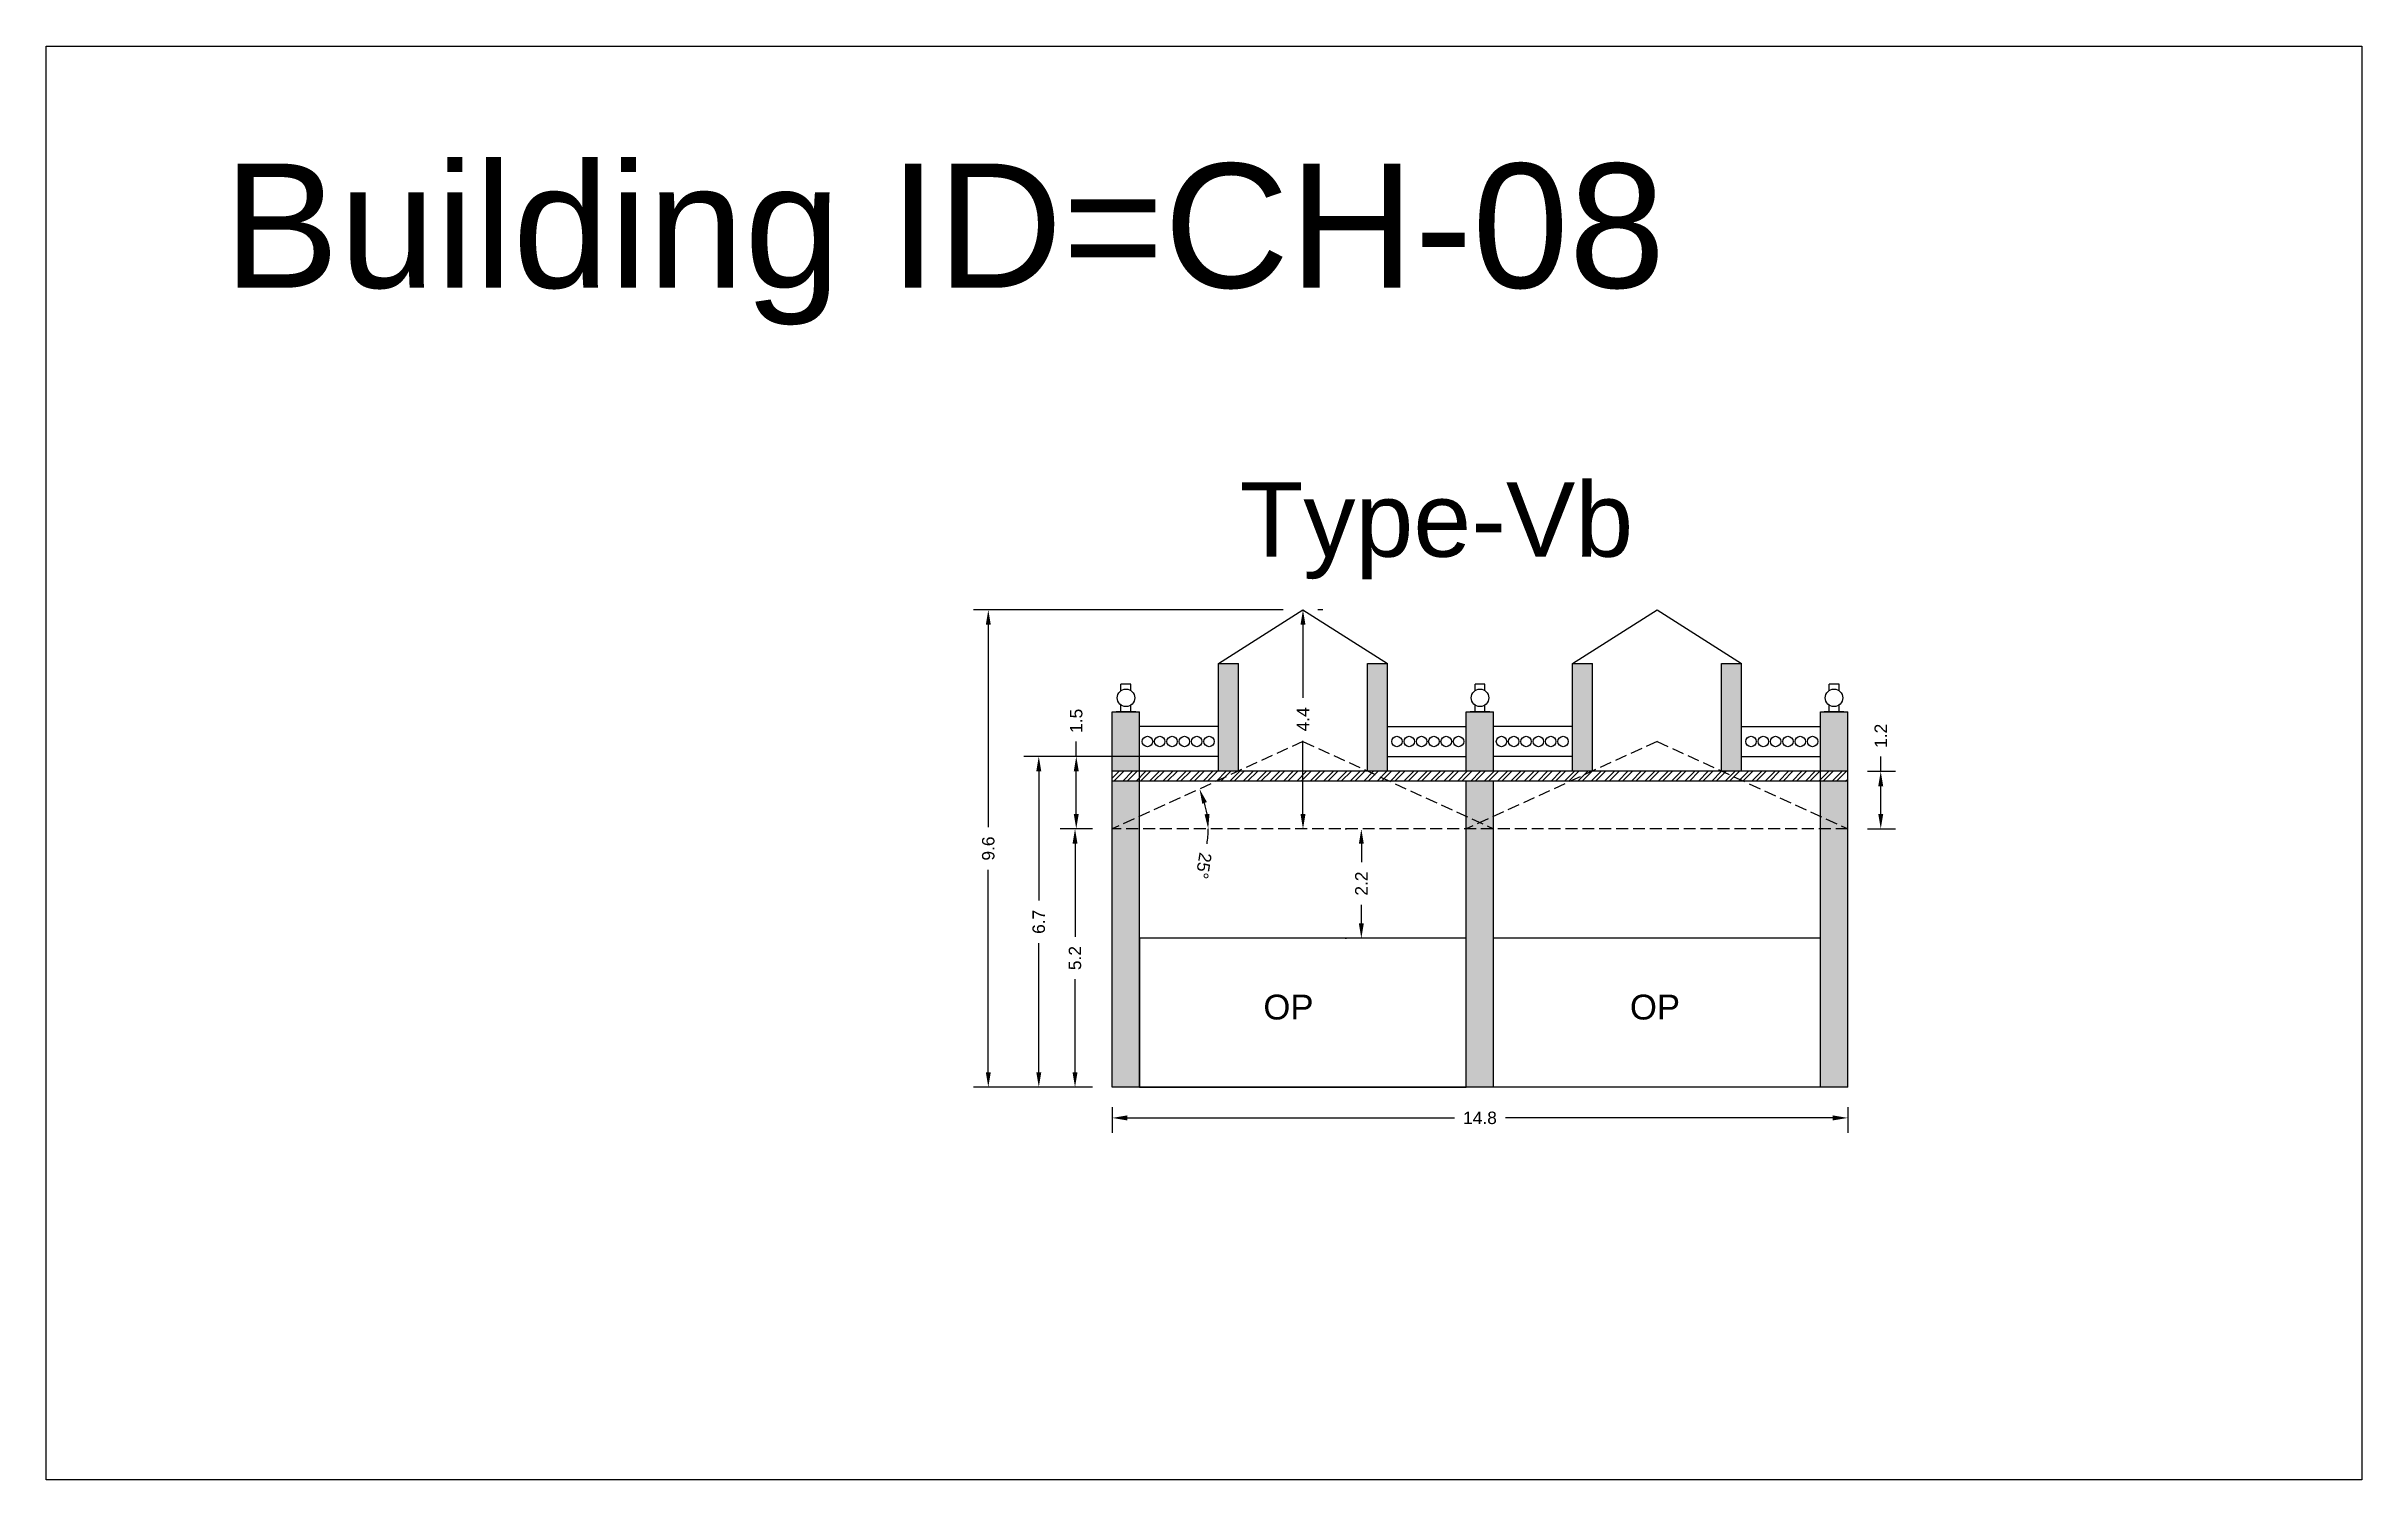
# Model space of a CAD drawing. Header units: metres. Extents: x 3416649 to 3417085, y -6712799 to -6712690.
# Drawn here: x 3416943.75 to 3416990.35, y -6712718.93 to -6712690.08 of the extents above; entities that cross this region are included whole.
import ezdxf

# ---------------------------------------------------------------- set-up
doc = ezdxf.new("R2010")
doc.units = ezdxf.units.M
doc.linetypes.add('ACAD_ISO02W100', pattern=[15, 12, -3])
doc.layers.add('Dotted', color=7, linetype='ACAD_ISO02W100', plot=False)
doc.styles.get("Standard").update_dxf_attribs({"font": 'arial.ttf'})
doc.dimstyles.new('ISO-25', dxfattribs={"dimtxt": 0.25, "dimasz": 0.3, "dimexe": 0.3, "dimexo": 0.4, "dimgap": 0.2, "dimtad": 0, "dimdec": 1, "dimdsep": 46, "dimtxsty": 'Standard', "dimcen": 2.5, "dimadec": 0, "dimazin": 0, "dimtfac": 1, "dimtdec": 1, "dimtmove": 0, "dimatfit": 3, "dimfxl": 1, "dimarcsym": 0})

# ---------------------------------------------------------------- blocks, each defined once
blk = doc.blocks.new('*D70')
at = {"color": 0, "lineweight": -2, "transparency": 16777216}
for start, end in [(8.9142, 15.7235), (351.0858, 0)]:
    blk.add_arc((3416965.203, -6712705.835), 1.93, start, end, dxfattribs=at)
at = {"color": 0, "transparency": 16777216}
for points in [[(3416967.014, -6712705.329), (3416967.108, -6712705.295), (3416966.958, -6712705.031)], [(3416967.16, -6712705.532), (3416967.06, -6712705.54), (3416967.133, -6712705.835)]]:
    blk.add_solid(points, dxfattribs=at)
at = {"layer": 'Defpoints', "color": 0, "transparency": 16777216}
for p in [(3416969.041, -6712704.075), (3416967.055, -6712705.289), (3416965.203, -6712705.835), (3416965.203, -6712705.835), (3416980.003, -6712705.835)]:
    blk.add_point(p, dxfattribs=at)
at = {"color": 0, "transparency": 16777216, "insert": (3416967.041, -6712706.576), "char_height": 0.25, "attachment_point": 5, "rotation": 261.0858}
blk.add_mtext('25°', dxfattribs=at)
blk = doc.blocks.new('*D71')
at = {"color": 0, "lineweight": -2, "transparency": 16777216}
for p, q in [((3416964.803, -6712705.835), (3416964.153, -6712705.835)), ((3416964.453, -6712706.135), (3416964.453, -6712708.009)), ((3416964.453, -6712710.735), (3416964.453, -6712708.862)), ((3416964.803, -6712711.035), (3416964.153, -6712711.035))]:
    blk.add_line(p, q, dxfattribs=at)
at = {"color": 0, "transparency": 16777216}
for points in [[(3416964.403, -6712706.135), (3416964.503, -6712706.135), (3416964.453, -6712705.835)], [(3416964.403, -6712710.735), (3416964.503, -6712710.735), (3416964.453, -6712711.035)]]:
    blk.add_solid(points, dxfattribs=at)
at = {"layer": 'Defpoints', "color": 0, "transparency": 16777216}
for p in [(3416964.453, -6712705.835), (3416965.203, -6712705.835), (3416965.203, -6712711.035)]:
    blk.add_point(p, dxfattribs=at)
at = {"color": 0, "transparency": 16777216, "insert": (3416964.453, -6712708.435), "char_height": 0.25, "attachment_point": 5, "rotation": 90}
blk.add_mtext('5.2', dxfattribs=at)
blk = doc.blocks.new('*D72')
at = {"color": 0, "lineweight": -2, "transparency": 16777216}
for p, q in [((3416965.626, -6712704.375), (3416964.178, -6712704.375)), ((3416964.478, -6712704.375), (3416964.478, -6712704.075)), ((3416964.478, -6712705.535), (3416964.478, -6712704.675)), ((3416964.803, -6712705.835), (3416964.178, -6712705.835))]:
    blk.add_line(p, q, dxfattribs=at)
at = {"color": 0, "transparency": 16777216}
for points in [[(3416964.428, -6712704.675), (3416964.528, -6712704.675), (3416964.478, -6712704.375)], [(3416964.428, -6712705.535), (3416964.528, -6712705.535), (3416964.478, -6712705.835)]]:
    blk.add_solid(points, dxfattribs=at)
at = {"layer": 'Defpoints', "color": 0, "transparency": 16777216}
for p in [(3416964.478, -6712704.375), (3416966.026, -6712704.375), (3416965.203, -6712705.835)]:
    blk.add_point(p, dxfattribs=at)
at = {"color": 0, "transparency": 16777216, "insert": (3416964.478, -6712703.659), "char_height": 0.25, "attachment_point": 5, "rotation": 90}
blk.add_mtext('1.5', dxfattribs=at)
blk = doc.blocks.new('*D73')
at = {"color": 0, "lineweight": -2, "transparency": 16777216}
for p, q in [((3416969.441, -6712701.425), (3416969.341, -6712701.425)), ((3416969.041, -6712701.725), (3416969.041, -6712703.198)), ((3416969.041, -6712705.535), (3416969.041, -6712704.062)), ((3416969.441, -6712705.835), (3416969.341, -6712705.835))]:
    blk.add_line(p, q, dxfattribs=at)
at = {"color": 0, "transparency": 16777216}
for points in [[(3416968.991, -6712701.725), (3416969.091, -6712701.725), (3416969.041, -6712701.425)], [(3416968.991, -6712705.535), (3416969.091, -6712705.535), (3416969.041, -6712705.835)]]:
    blk.add_solid(points, dxfattribs=at)
at = {"layer": 'Defpoints', "color": 0, "transparency": 16777216}
for p in [(3416969.041, -6712701.425), (3416969.041, -6712705.835), (3416969.041, -6712705.835)]:
    blk.add_point(p, dxfattribs=at)
at = {"color": 0, "transparency": 16777216, "insert": (3416969.041, -6712703.63), "char_height": 0.25, "attachment_point": 5, "rotation": 90}
blk.add_mtext('4.4', dxfattribs=at)
blk = doc.blocks.new('*D74')
at = {"color": 0, "lineweight": -2, "transparency": 16777216}
for p, q in [((3416965.735, -6712704.375), (3416963.424, -6712704.375)), ((3416963.724, -6712704.675), (3416963.724, -6712707.277)), ((3416963.724, -6712710.735), (3416963.724, -6712708.134)), ((3416964.803, -6712711.035), (3416963.424, -6712711.035))]:
    blk.add_line(p, q, dxfattribs=at)
at = {"color": 0, "transparency": 16777216}
for points in [[(3416963.674, -6712704.675), (3416963.774, -6712704.675), (3416963.724, -6712704.375)], [(3416963.674, -6712710.735), (3416963.774, -6712710.735), (3416963.724, -6712711.035)]]:
    blk.add_solid(points, dxfattribs=at)
at = {"layer": 'Defpoints', "color": 0, "transparency": 16777216}
for p in [(3416963.724, -6712704.375), (3416966.135, -6712704.375), (3416965.203, -6712711.035)]:
    blk.add_point(p, dxfattribs=at)
at = {"color": 0, "transparency": 16777216, "insert": (3416963.724, -6712707.705), "char_height": 0.25, "attachment_point": 5, "rotation": 90}
blk.add_mtext('6.7', dxfattribs=at)
blk = doc.blocks.new('*D75')
at = {"color": 0, "lineweight": -2, "transparency": 16777216}
for p, q in [((3416968.641, -6712701.425), (3416962.408, -6712701.425)), ((3416962.708, -6712701.725), (3416962.708, -6712705.803)), ((3416962.708, -6712710.735), (3416962.708, -6712706.658)), ((3416964.803, -6712711.035), (3416962.408, -6712711.035))]:
    blk.add_line(p, q, dxfattribs=at)
at = {"color": 0, "transparency": 16777216}
for points in [[(3416962.658, -6712701.725), (3416962.758, -6712701.725), (3416962.708, -6712701.425)], [(3416962.658, -6712710.735), (3416962.758, -6712710.735), (3416962.708, -6712711.035)]]:
    blk.add_solid(points, dxfattribs=at)
at = {"layer": 'Defpoints', "color": 0, "transparency": 16777216}
for p in [(3416962.708, -6712701.425), (3416969.041, -6712701.425), (3416965.203, -6712711.035)]:
    blk.add_point(p, dxfattribs=at)
at = {"color": 0, "transparency": 16777216, "insert": (3416962.708, -6712706.23), "char_height": 0.25, "attachment_point": 5, "rotation": 90}
blk.add_mtext('9.6', dxfattribs=at)
blk = doc.blocks.new('*D76')
at = {"color": 0, "lineweight": -2, "transparency": 16777216}
for p, q in [((3416965.203, -6712711.435), (3416965.203, -6712711.952)), ((3416965.503, -6712711.652), (3416972.09, -6712711.652)), ((3416979.703, -6712711.652), (3416973.116, -6712711.652)), ((3416980.003, -6712711.435), (3416980.003, -6712711.952))]:
    blk.add_line(p, q, dxfattribs=at)
at = {"color": 0, "transparency": 16777216}
for points in [[(3416965.503, -6712711.602), (3416965.503, -6712711.702), (3416965.203, -6712711.652)], [(3416979.703, -6712711.602), (3416979.703, -6712711.702), (3416980.003, -6712711.652)]]:
    blk.add_solid(points, dxfattribs=at)
at = {"layer": 'Defpoints', "color": 0, "transparency": 16777216}
for p in [(3416965.203, -6712711.035), (3416980.003, -6712711.035), (3416980.003, -6712711.652)]:
    blk.add_point(p, dxfattribs=at)
at = {"color": 0, "transparency": 16777216, "insert": (3416972.603, -6712711.652), "char_height": 0.25, "attachment_point": 5}
blk.add_mtext('14.8', dxfattribs=at)
blk = doc.blocks.new('*D77')
at = {"color": 0, "lineweight": -2, "transparency": 16777216}
for p, q in [((3416969.889, -6712705.835), (3416969.915, -6712705.835)), ((3416970.215, -6712706.135), (3416970.215, -6712706.507)), ((3416970.215, -6712707.735), (3416970.215, -6712707.364)), ((3416969.889, -6712708.035), (3416969.915, -6712708.035))]:
    blk.add_line(p, q, dxfattribs=at)
at = {"color": 0, "transparency": 16777216}
for points in [[(3416970.165, -6712706.135), (3416970.265, -6712706.135), (3416970.215, -6712705.835)], [(3416970.165, -6712707.735), (3416970.265, -6712707.735), (3416970.215, -6712708.035)]]:
    blk.add_solid(points, dxfattribs=at)
at = {"layer": 'Defpoints', "color": 0, "transparency": 16777216}
for p in [(3416970.215, -6712705.835), (3416970.289, -6712705.835), (3416970.289, -6712708.035)]:
    blk.add_point(p, dxfattribs=at)
at = {"color": 0, "transparency": 16777216, "insert": (3416970.215, -6712706.935), "char_height": 0.25, "attachment_point": 5, "rotation": 90}
blk.add_mtext('2.2', dxfattribs=at)
blk = doc.blocks.new('*D78')
at = {"color": 0, "lineweight": -2, "transparency": 16777216}
for p, q in [((3416980.668, -6712704.675), (3416980.668, -6712704.375)), ((3416980.403, -6712704.675), (3416980.968, -6712704.675)), ((3416980.668, -6712705.535), (3416980.668, -6712704.975)), ((3416980.403, -6712705.835), (3416980.968, -6712705.835))]:
    blk.add_line(p, q, dxfattribs=at)
at = {"color": 0, "transparency": 16777216}
for points in [[(3416980.618, -6712704.975), (3416980.718, -6712704.975), (3416980.668, -6712704.675)], [(3416980.618, -6712705.535), (3416980.718, -6712705.535), (3416980.668, -6712705.835)]]:
    blk.add_solid(points, dxfattribs=at)
at = {"layer": 'Defpoints', "color": 0, "transparency": 16777216}
for p in [(3416980.003, -6712704.675), (3416980.668, -6712704.675), (3416980.003, -6712705.835)]:
    blk.add_point(p, dxfattribs=at)
at = {"color": 0, "transparency": 16777216, "insert": (3416980.668, -6712703.961), "char_height": 0.25, "attachment_point": 5, "rotation": 90}
blk.add_mtext('1.2', dxfattribs=at)

msp = doc.modelspace()

# ---------------------------------------------------------------- hatches: boundary and pattern name
h = msp.add_hatch(color=256)
h.dxf.hatch_style = 1
h.paths.add_polyline_path([(3416965.753, -6712705.835), (3416965.203, -6712705.835), (3416965.203, -6712711.035), (3416965.753, -6712711.035)])
h.paths.add_polyline_path([(3416965.753, -6712705.583), (3416965.203, -6712705.835), (3416965.753, -6712705.835)], flags=17)
h.paths.add_polyline_path([(3416965.753, -6712704.875), (3416965.203, -6712704.875), (3416965.203, -6712705.835), (3416965.753, -6712705.583)])
h.paths.add_polyline_path([(3416965.753, -6712703.475), (3416965.203, -6712703.475), (3416965.203, -6712704.675), (3416965.753, -6712704.675)])
h.paths.add_polyline_path([(3416967.741, -6712702.505), (3416967.341, -6712702.505), (3416967.341, -6712704.675), (3416967.732, -6712704.675), (3416967.741, -6712704.671)])
h.paths.add_polyline_path([(3416970.741, -6712702.505), (3416970.341, -6712702.505), (3416970.341, -6712704.671), (3416970.349, -6712704.675), (3416970.741, -6712704.675)])
h = msp.add_hatch(color=256)
h.dxf.hatch_style = 1
h.paths.add_polyline_path([(3416972.878, -6712705.835), (3416972.328, -6712705.835), (3416972.328, -6712711.035), (3416972.878, -6712711.035)])
h.paths.add_polyline_path([(3416972.878, -6712705.583), (3416972.328, -6712705.835), (3416972.878, -6712705.835)], flags=17)
h.paths.add_polyline_path([(3416972.878, -6712704.875), (3416972.328, -6712704.875), (3416972.328, -6712705.835), (3416972.878, -6712705.583)])
h.paths.add_polyline_path([(3416972.878, -6712703.475), (3416972.328, -6712703.475), (3416972.328, -6712704.675), (3416972.878, -6712704.675)])
h.paths.add_polyline_path([(3416974.866, -6712702.505), (3416974.466, -6712702.505), (3416974.466, -6712704.675), (3416974.857, -6712704.675), (3416974.866, -6712704.671)])
h.paths.add_polyline_path([(3416977.866, -6712702.505), (3416977.466, -6712702.505), (3416977.466, -6712704.671), (3416977.474, -6712704.675), (3416977.866, -6712704.675)])
h = msp.add_hatch(color=256)
h.dxf.hatch_style = 1
h.paths.add_polyline_path([(3416980.003, -6712705.835), (3416979.453, -6712705.835), (3416979.453, -6712711.035), (3416980.003, -6712711.035)])
h.paths.add_polyline_path([(3416979.453, -6712705.583), (3416979.453, -6712705.835), (3416980.003, -6712705.835)], flags=17)
h.paths.add_polyline_path([(3416980.003, -6712704.875), (3416979.453, -6712704.875), (3416979.453, -6712705.583), (3416980.003, -6712705.835)])
h.paths.add_polyline_path([(3416980.003, -6712703.475), (3416979.453, -6712703.475), (3416979.453, -6712704.675), (3416980.003, -6712704.675)])
h = msp.add_hatch()
h.set_pattern_fill('ANSI32', color=256, scale=0.02)
h.set_pattern_definition([(45, (45.51755, 2.02963), (-0.134703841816, 0.134703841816), []), (45, (45.60735, 2.02963), (-0.134703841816, 0.134703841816), [])])
h.paths.add_polyline_path([(3416980.003, -6712704.875), (3416980.003, -6712704.675), (3416965.203, -6712704.675), (3416965.203, -6712704.875)])

# ---------------------------------------------------------------- linework, layer by layer
for points in [[(3416943.75, -6712690.082), (3416990.347, -6712690.082), (3416990.347, -6712718.934), (3416943.75, -6712718.934)], [(3416972.328, -6712708.035), (3416965.753, -6712708.035), (3416965.753, -6712711.035), (3416972.328, -6712711.035)]]:
    msp.add_lwpolyline(points, close=True)
for points in [[(3416967.341, -6712702.505), (3416969.041, -6712701.425), (3416970.741, -6712702.505)], [(3416974.466, -6712702.505), (3416976.166, -6712701.425), (3416977.866, -6712702.505)], [(3416967.341, -6712704.675), (3416967.341, -6712702.505)], [(3416967.341, -6712702.505), (3416967.741, -6712702.505)], [(3416967.741, -6712704.675), (3416967.741, -6712702.505)], [(3416970.341, -6712704.675), (3416970.341, -6712702.505)], [(3416970.341, -6712702.505), (3416970.741, -6712702.505)], [(3416970.741, -6712704.675), (3416970.741, -6712702.505)], [(3416974.466, -6712704.675), (3416974.466, -6712702.505)], [(3416974.466, -6712702.505), (3416974.866, -6712702.505)], [(3416974.866, -6712704.675), (3416974.866, -6712702.505)], [(3416977.466, -6712704.675), (3416977.466, -6712702.505)], [(3416977.466, -6712702.505), (3416977.866, -6712702.505)], [(3416977.866, -6712704.675), (3416977.866, -6712702.505)], [(3416965.378, -6712703.053), (3416965.378, -6712702.919)], [(3416965.578, -6712702.919), (3416965.378, -6712702.919)], [(3416965.578, -6712703.053), (3416965.578, -6712702.919)], [(3416972.503, -6712703.053), (3416972.503, -6712702.919)], [(3416972.703, -6712702.919), (3416972.503, -6712702.919)], [(3416972.703, -6712703.053), (3416972.703, -6712702.919)], [(3416979.628, -6712703.053), (3416979.628, -6712702.919)], [(3416979.828, -6712702.919), (3416979.628, -6712702.919)], [(3416979.828, -6712703.053), (3416979.828, -6712702.919)], [(3416965.203, -6712711.035), (3416965.203, -6712703.475)], [(3416965.203, -6712703.475), (3416965.753, -6712703.475)], [(3416965.278, -6712703.475), (3416965.678, -6712703.475)], [(3416965.678, -6712703.475), (3416965.278, -6712703.475)], [(3416965.378, -6712703.475), (3416965.378, -6712703.341)], [(3416965.578, -6712703.475), (3416965.578, -6712703.341)], [(3416965.753, -6712711.035), (3416965.753, -6712703.475)], [(3416972.328, -6712704.675), (3416972.328, -6712703.475)], [(3416972.328, -6712703.475), (3416972.878, -6712703.475)], [(3416972.403, -6712703.475), (3416972.803, -6712703.475)], [(3416972.803, -6712703.475), (3416972.403, -6712703.475)], [(3416972.503, -6712703.475), (3416972.503, -6712703.341)], [(3416972.703, -6712703.475), (3416972.703, -6712703.341)], [(3416972.878, -6712704.675), (3416972.878, -6712703.475)], [(3416979.453, -6712711.035), (3416979.453, -6712703.475)], [(3416979.453, -6712703.475), (3416980.003, -6712703.475)], [(3416979.528, -6712703.475), (3416979.928, -6712703.475)], [(3416979.928, -6712703.475), (3416979.528, -6712703.475)], [(3416979.628, -6712703.475), (3416979.628, -6712703.341)], [(3416979.828, -6712703.475), (3416979.828, -6712703.341)], [(3416980.003, -6712711.035), (3416980.003, -6712703.475)], [(3416967.341, -6712703.775), (3416965.753, -6712703.775)], [(3416970.741, -6712703.775), (3416972.328, -6712703.775)], [(3416974.466, -6712703.775), (3416972.878, -6712703.775)], [(3416977.866, -6712703.775), (3416979.453, -6712703.775)], [(3416967.341, -6712704.375), (3416965.753, -6712704.375)], [(3416970.741, -6712704.375), (3416972.328, -6712704.375)], [(3416974.466, -6712704.375), (3416972.878, -6712704.375)], [(3416977.866, -6712704.375), (3416979.453, -6712704.375)], [(3416980.003, -6712704.675), (3416965.203, -6712704.675)], [(3416980.003, -6712704.875), (3416965.203, -6712704.875)], [(3416972.328, -6712711.035), (3416972.328, -6712704.875)], [(3416972.878, -6712711.035), (3416972.878, -6712704.875)], [(3416972.328, -6712708.035), (3416965.753, -6712708.035)], [(3416979.453, -6712708.035), (3416972.878, -6712708.035)], [(3416980.003, -6712711.035), (3416965.203, -6712711.035)]]:
    msp.add_lwpolyline(points)
for centre, radius in [((3416965.478, -6712703.197), 0.176), ((3416972.603, -6712703.197), 0.176), ((3416979.728, -6712703.197), 0.176), ((3416965.911, -6712704.075), 0.105), ((3416966.158, -6712704.075), 0.105), ((3416966.406, -6712704.075), 0.105), ((3416966.654, -6712704.075), 0.105), ((3416966.902, -6712704.075), 0.105), ((3416967.15, -6712704.075), 0.105), ((3416970.932, -6712704.075), 0.105), ((3416971.18, -6712704.075), 0.105), ((3416971.427, -6712704.075), 0.105), ((3416971.675, -6712704.075), 0.105), ((3416971.923, -6712704.075), 0.105), ((3416972.171, -6712704.075), 0.105), ((3416973.036, -6712704.075), 0.105), ((3416973.283, -6712704.075), 0.105), ((3416973.531, -6712704.075), 0.105), ((3416973.779, -6712704.075), 0.105), ((3416974.027, -6712704.075), 0.105), ((3416974.275, -6712704.075), 0.105), ((3416978.057, -6712704.075), 0.105), ((3416978.305, -6712704.075), 0.105), ((3416978.552, -6712704.075), 0.105), ((3416978.8, -6712704.075), 0.105), ((3416979.048, -6712704.075), 0.105), ((3416979.296, -6712704.075), 0.105)]:
    msp.add_circle(centre, radius)
at = {"layer": 'Dotted', "ltscale": 0.02}
for points in [[(3416969.041, -6712704.075), (3416965.203, -6712705.835)], [(3416969.041, -6712704.075), (3416972.878, -6712705.835)], [(3416976.166, -6712704.075), (3416972.328, -6712705.835)], [(3416976.166, -6712704.075), (3416980.003, -6712705.835)], [(3416980.003, -6712705.835), (3416965.203, -6712705.835)]]:
    msp.add_lwpolyline(points, dxfattribs=at)

# ---------------------------------------------------------------- texts
at = {"attachment_point": 1}
for s, width, heights, insert, char_height in [('Building ID=CH-08', 67.86454, [0.517], (3416947.314, -6712692.443), 2.5), ('Type-Vb', 9.99112, [0.517], (3416967.769, -6712698.856), 1.5), ('OP', 1.17554, [0], (3416968.244, -6712709.171), 0.5), ('OP', 1.17554, [0], (3416975.62, -6712709.171), 0.5)]:
    msp.add_mtext_dynamic_manual_height_columns(s, width=width, gutter_width=12.5, heights=heights, dxfattribs=dict(at, insert=insert, char_height=char_height))

# ---------------------------------------------------------------- dimensions: what is measured, and where the dimension line sits
for base, p1, p2, picture, middle in [((3416962.708, -6712701.425), (3416965.203, -6712711.035), (3416969.041, -6712701.425), '*D75', (3416962.708, -6712706.23)), ((3416969.041, -6712705.835), (3416969.041, -6712701.425), (3416969.041, -6712705.835), '*D73', (3416969.041, -6712703.63)), ((3416964.478, -6712704.375), (3416965.203, -6712705.835), (3416966.026, -6712704.375), '*D72', (3416964.478, -6712703.659)), ((3416980.668, -6712704.675), (3416980.003, -6712705.835), (3416980.003, -6712704.675), '*D78', (3416980.668, -6712703.961)), ((3416963.724, -6712704.375), (3416965.203, -6712711.035), (3416966.135, -6712704.375), '*D74', (3416963.724, -6712707.705)), ((3416964.453, -6712705.835), (3416965.203, -6712711.035), (3416965.203, -6712705.835), '*D71', (3416964.453, -6712708.435)), ((3416970.215, -6712705.835), (3416970.289, -6712708.035), (3416970.289, -6712705.835), '*D77', (3416970.215, -6712706.935))]:
    dim = msp.add_linear_dim(base=base, p1=p1, p2=p2, angle=90, dimstyle='ISO-25')
    dim.commit()
    dim.dimension.update_dxf_attribs({"geometry": picture, "text_midpoint": middle})
dim = msp.add_angular_dim_2l(base=(3416967.055, -6712705.289), line1=((3416980.003, -6712705.835), (3416965.203, -6712705.835)), line2=((3416969.041, -6712704.075), (3416965.203, -6712705.835)), dimstyle='ISO-25')
dim.commit()
dim.dimension.update_dxf_attribs({"geometry": '*D70', "text_midpoint": (3416967.041, -6712706.576)})
dim = msp.add_linear_dim(base=(3416980.003, -6712711.652), p1=(3416965.203, -6712711.035), p2=(3416980.003, -6712711.035), dimstyle='ISO-25')
dim.commit()
dim.dimension.update_dxf_attribs({"geometry": '*D76', "text_midpoint": (3416972.603, -6712711.652)})

doc.saveas('drawing.dxf')
